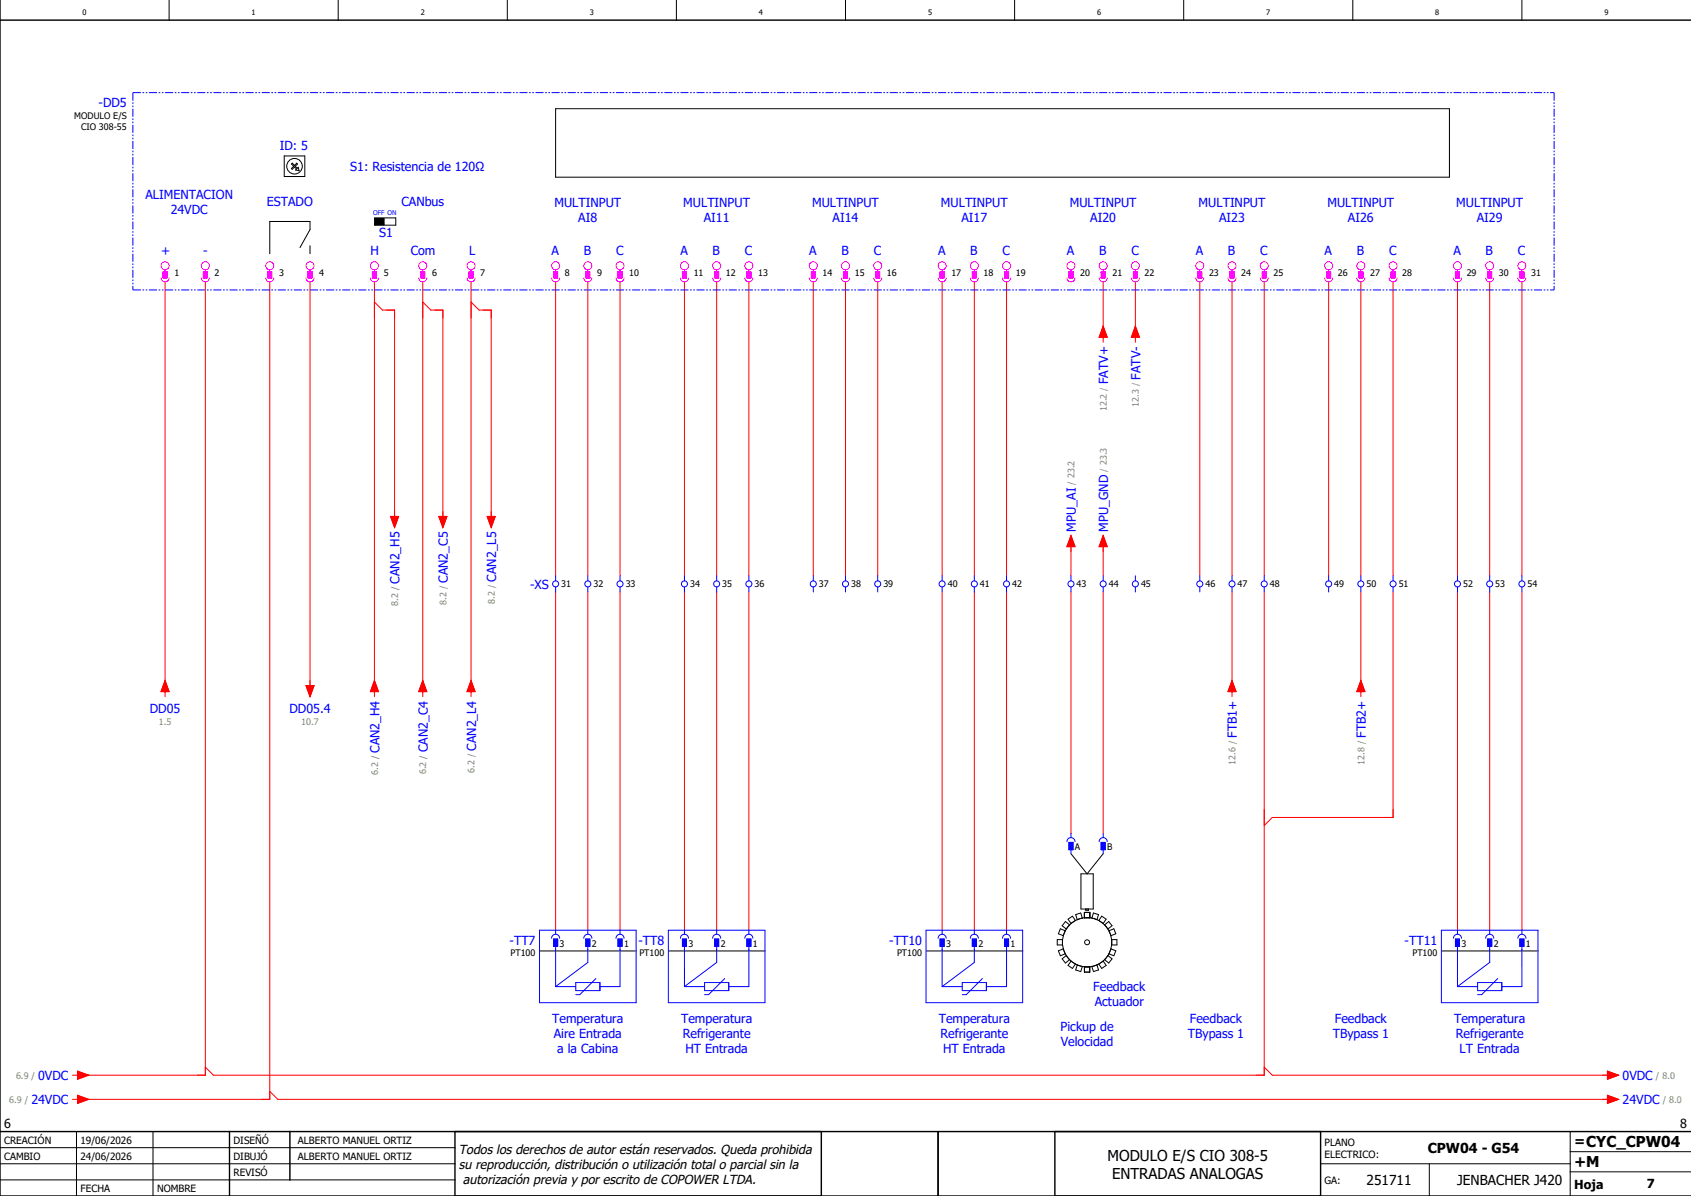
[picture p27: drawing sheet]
<svg xmlns="http://www.w3.org/2000/svg" width="420mm" height="297mm" viewBox="0 0 420 297" stroke-linecap="round" stroke-linejoin="round" font-family="sans-serif">
<defs><g id="words">
<g font-size="3.7">
<text x="275.1" y="288.2">MODULO E/S CIO 308-5</text>
<text x="276.2" y="292.7">ENTRADAS ANALOGAS</text>
<text x="391" y="289.8">+M</text>
</g>
<g font-size="3.4">
<text x="354.6" y="286.4">CPW04 - G54</text>
<text x="391" y="284.6">=CYC_CPW04</text>
<text x="339.4" y="294.4">251711</text>
<text x="361.9" y="294.4">JENBACHER J420</text>
</g>
<g font-size="3.2">
<text x="114" y="286.5">Todos los derechos de autor están reservados. Queda prohibida</text>
<text x="114" y="290.2">su reproducción, distribución o utilización total o parcial sin la</text>
<text x="115" y="294">autorización previa y por escrito de COPOWER LTDA.</text>
</g>
<g font-size="3.1" fill="#00f">
<text x="24.5" y="26.6">-DD5</text>
<text x="69.5" y="37.2">ID: 5</text>
<text x="87" y="42.4">S1: Resistencia de 120Ω</text>
<text x="36.1" y="49.4">ALIMENTACION</text>
<text x="42.4" y="53.1">24VDC</text>
<text x="66.3" y="51.2">ESTADO</text>
<text x="99.7" y="51.2">CANbus</text>
<text x="137.7" y="51.4">MULTINPUT</text>
<text x="169.7" y="51.4">MULTINPUT</text>
<text x="201.7" y="51.4">MULTINPUT</text>
<text x="233.7" y="51.4">MULTINPUT</text>
<text x="265.7" y="51.4">MULTINPUT</text>
<text x="297.7" y="51.4">MULTINPUT</text>
<text x="329.7" y="51.4">MULTINPUT</text>
<text x="361.7" y="51.4">MULTINPUT</text>
<text x="94.1" y="58.9">S1</text>
<text x="143.6" y="55.1">AI8</text>
<text x="174.8" y="55.1">AI11</text>
<text x="206.8" y="55.1">AI14</text>
<text x="238.8" y="55.1">AI17</text>
<text x="270.8" y="55.1">AI20</text>
<text x="302.8" y="55.1">AI23</text>
<text x="334.8" y="55.1">AI26</text>
<text x="366.8" y="55.1">AI29</text>
<text x="40" y="63.2">+</text>
<text x="50.5" y="63.2">-</text>
<text x="92" y="63.2">H</text>
<text x="102" y="63.2">Com</text>
<text x="116.5" y="63.2">L</text>
<text x="137" y="63.2">A</text>
<text x="145" y="63.2">B</text>
<text x="153" y="63.2">C</text>
<text x="169" y="63.2">A</text>
<text x="177" y="63.2">B</text>
<text x="185" y="63.2">C</text>
<text x="201" y="63.2">A</text>
<text x="209" y="63.2">B</text>
<text x="217" y="63.2">C</text>
<text x="233" y="63.2">A</text>
<text x="241" y="63.2">B</text>
<text x="249" y="63.2">C</text>
<text x="265" y="63.2">A</text>
<text x="273" y="63.2">B</text>
<text x="281" y="63.2">C</text>
<text x="297" y="63.2">A</text>
<text x="305" y="63.2">B</text>
<text x="313" y="63.2">C</text>
<text x="329" y="63.2">A</text>
<text x="337" y="63.2">B</text>
<text x="345" y="63.2">C</text>
<text x="361" y="63.2">A</text>
<text x="369" y="63.2">B</text>
<text x="377" y="63.2">C</text>
<text x="275.2" y="95.4" transform="rotate(-90 275.2 95.4)">FATV+</text>
<text x="283.2" y="94.3" transform="rotate(-90 283.2 94.3)">FATV-</text>
<text x="267.2" y="132" transform="rotate(-90 267.2 132)">MPU_AI</text>
<text x="275.2" y="132" transform="rotate(-90 275.2 132)">MPU_GND</text>
<text x="99.2" y="145" transform="rotate(-90 99.2 145)">CAN2_H5</text>
<text x="111.2" y="144.8" transform="rotate(-90 111.2 144.8)">CAN2_C5</text>
<text x="123.2" y="144.4" transform="rotate(-90 123.2 144.4)">CAN2_L5</text>
<text x="131.6" y="146.2">-XS</text>
<text x="37.2" y="177.1">DD05</text>
<text x="71.9" y="177.1">DD05.4</text>
<text x="307.2" y="183.2" transform="rotate(-90 307.2 183.2)">FTB1+</text>
<text x="339.2" y="183.2" transform="rotate(-90 339.2 183.2)">FTB2+</text>
<text x="94.2" y="187" transform="rotate(-90 94.2 187)">CAN2_H4</text>
<text x="106.2" y="186.8" transform="rotate(-90 106.2 186.8)">CAN2_C4</text>
<text x="118.2" y="186.4" transform="rotate(-90 118.2 186.4)">CAN2_L4</text>
<text x="126.6" y="234.6">-TT7</text>
<text x="158.6" y="234.6">-TT8</text>
<text x="220.9" y="234.6">-TT10</text>
<text x="348.9" y="234.6">-TT11</text>
<text x="271.5" y="246.1">Feedback</text>
<text x="271.9" y="249.9">Actuador</text>
<text x="137.2" y="254.1">Temperatura</text>
<text x="137.5" y="257.9">Aire Entrada</text>
<text x="169.2" y="254.1">Temperatura</text>
<text x="169.6" y="257.9">Refrigerante</text>
<text x="233.2" y="254.1">Temperatura</text>
<text x="233.6" y="257.9">Refrigerante</text>
<text x="263.4" y="256.1">Pickup de</text>
<text x="295" y="257.9">TBypass 1</text>
<text x="295.5" y="254.1">Feedback</text>
<text x="331" y="257.9">TBypass 1</text>
<text x="331.5" y="254.1">Feedback</text>
<text x="361.2" y="254.1">Temperatura</text>
<text x="361.6" y="257.9">Refrigerante</text>
<text x="138.4" y="261.6">a la Cabina</text>
<text x="170.3" y="261.6">HT Entrada</text>
<text x="234.3" y="261.6">HT Entrada</text>
<text x="263.5" y="259.9">Velocidad</text>
<text x="362.5" y="261.6">LT Entrada</text>
<text x="9.5" y="268.2">0VDC</text>
<text x="403" y="268.2">0VDC</text>
<text x="7.8" y="274.2">24VDC</text>
<text x="403" y="274.2">24VDC</text>
</g>
<g font-size="3.1">
<text x="1" y="280">6</text>
<text x="417.3" y="280">8</text>
<text x="391" y="295.2">Hoja</text>
<text x="409" y="295">7</text>
</g>
<g font-size="2.5">
<text x="1" y="284">CREACIÓN</text>
<text x="20" y="284">19/06/2026</text>
<text x="58" y="284">DISEÑÓ</text>
<text x="74" y="284">ALBERTO MANUEL ORTIZ</text>
<text x="329" y="284.5">PLANO</text>
<text x="329" y="287.5">ELECTRICO:</text>
<text x="1" y="288">CAMBIO</text>
<text x="20" y="288">24/06/2026</text>
<text x="58" y="292">REVISÓ</text>
<text x="58" y="288">DIBUJÓ</text>
<text x="74" y="288">ALBERTO MANUEL ORTIZ</text>
<text x="329" y="294">GA:</text>
<text x="20" y="296">FECHA</text>
<text x="39" y="296">NOMBRE</text>
</g>
<g font-size="2.2">
<text x="18.5" y="29.5">MODULO E/S</text>
<text x="20.1" y="32.2">CIO 308-55</text>
<text x="43.3" y="68.5">1</text>
<text x="53.3" y="68.5">2</text>
<text x="69.3" y="68.5">3</text>
<text x="79.3" y="68.5">4</text>
<text x="95.3" y="68.5">5</text>
<text x="107.3" y="68.5">6</text>
<text x="119.3" y="68.5">7</text>
<text x="140.3" y="68.5">8</text>
<text x="148.3" y="68.5">9</text>
<text x="156.3" y="68.5">10</text>
<text x="172.3" y="68.5">11</text>
<text x="180.3" y="68.5">12</text>
<text x="188.3" y="68.5">13</text>
<text x="204.3" y="68.5">14</text>
<text x="212.3" y="68.5">15</text>
<text x="220.3" y="68.5">16</text>
<text x="236.3" y="68.5">17</text>
<text x="244.3" y="68.5">18</text>
<text x="252.3" y="68.5">19</text>
<text x="268.3" y="68.5">20</text>
<text x="276.3" y="68.5">21</text>
<text x="284.3" y="68.5">22</text>
<text x="300.3" y="68.5">23</text>
<text x="308.3" y="68.5">24</text>
<text x="316.3" y="68.5">25</text>
<text x="332.3" y="68.5">26</text>
<text x="340.3" y="68.5">27</text>
<text x="348.3" y="68.5">28</text>
<text x="364.3" y="68.5">29</text>
<text x="372.3" y="68.5">30</text>
<text x="380.3" y="68.5">31</text>
<text x="139.4" y="145.9">31</text>
<text x="147.4" y="145.9">32</text>
<text x="155.4" y="145.9">33</text>
<text x="171.4" y="145.9">34</text>
<text x="179.4" y="145.9">35</text>
<text x="187.4" y="145.9">36</text>
<text x="203.4" y="145.9">37</text>
<text x="211.4" y="145.9">38</text>
<text x="219.4" y="145.9">39</text>
<text x="235.4" y="145.9">40</text>
<text x="243.4" y="145.9">41</text>
<text x="251.4" y="145.9">42</text>
<text x="267.4" y="145.9">43</text>
<text x="275.4" y="145.9">44</text>
<text x="283.4" y="145.9">45</text>
<text x="299.4" y="145.9">46</text>
<text x="307.4" y="145.9">47</text>
<text x="315.4" y="145.9">48</text>
<text x="331.4" y="145.9">49</text>
<text x="339.4" y="145.9">50</text>
<text x="347.4" y="145.9">51</text>
<text x="363.4" y="145.9">52</text>
<text x="371.4" y="145.9">53</text>
<text x="379.4" y="145.9">54</text>
<text x="267" y="211.1">A</text>
<text x="275" y="211.1">B</text>
<text x="126.8" y="237.5">PT100</text>
<text x="139" y="235.1">3</text>
<text x="147" y="235.1">2</text>
<text x="155" y="235.1">1</text>
<text x="158.8" y="237.5">PT100</text>
<text x="171" y="235.1">3</text>
<text x="179" y="235.1">2</text>
<text x="187" y="235.1">1</text>
<text x="222.8" y="237.5">PT100</text>
<text x="235" y="235.1">3</text>
<text x="243" y="235.1">2</text>
<text x="251" y="235.1">1</text>
<text x="350.8" y="237.5">PT100</text>
<text x="363" y="235.1">3</text>
<text x="371" y="235.1">2</text>
<text x="379" y="235.1">1</text>
</g>
<g font-size="2.2" fill="#7ca552">
<text x="282.9" y="101" transform="rotate(-90 282.9 101)">12.3 /</text>
<text x="274.9" y="102.1" transform="rotate(-90 274.9 102.1)">12.2 /</text>
<text x="274.9" y="117.2" transform="rotate(-90 274.9 117.2)">/ 23.3</text>
<text x="266.9" y="120.4" transform="rotate(-90 266.9 120.4)">/ 23.2</text>
<text x="122.9" y="149.9" transform="rotate(-90 122.9 149.9)">8.2 /</text>
<text x="98.9" y="150.5" transform="rotate(-90 98.9 150.5)">8.2 /</text>
<text x="110.9" y="150.2" transform="rotate(-90 110.9 150.2)">8.2 /</text>
<text x="39.4" y="180">1.5</text>
<text x="74.8" y="180">10.7</text>
<text x="117.9" y="191.9" transform="rotate(-90 117.9 191.9)">6.2 /</text>
<text x="306.9" y="189.9" transform="rotate(-90 306.9 189.9)">12.6 /</text>
<text x="338.9" y="189.9" transform="rotate(-90 338.9 189.9)">12.8 /</text>
<text x="93.9" y="192.5" transform="rotate(-90 93.9 192.5)">6.2 /</text>
<text x="105.9" y="192.2" transform="rotate(-90 105.9 192.2)">6.2 /</text>
<text x="4" y="267.9">6.9 /</text>
<text x="411.3" y="267.9">/ 8.0</text>
<text x="2.3" y="273.9">6.9 /</text>
<text x="413" y="273.9">/ 8.0</text>
</g>
<g font-size="1.9">
<text x="20.5" y="3.6">0</text>
<text x="62.5" y="3.6">1</text>
<text x="104.5" y="3.6">2</text>
<text x="146.5" y="3.6">3</text>
<text x="188.5" y="3.6">4</text>
<text x="230.5" y="3.6">5</text>
<text x="272.5" y="3.6">6</text>
<text x="314.5" y="3.6">7</text>
<text x="356.5" y="3.6">8</text>
<text x="398.5" y="3.6">9</text>
</g>
<text font-size="1.6" fill="#00f" x="92.7" y="53.5">OFF ON</text>
</g></defs>
<g fill="none" stroke="#000" stroke-width=".25">
<path d="M42 0v5M84 0v5M126 0v5M168 0v5M210 0v5M252 0v5M294 0v5M336 0v5M378 0v5M70.6 38.7h5.1v5.1h-5.1zM138 27h222v17h-222zM72.6 40.5l.6 .6 .5-.6 .2 .2-.6 .6 .5 .5 .3-.3 .2 .9-.9-.2 .2-.2-.4-.5-.6 .5-.2-.2 .5-.5-.5-.6z"/>
<path d="M93 54.1h5.3v1.8h-5.3zM74.5 61.5l2.5-4.5v-2h-10v8M77 61v2M266 212l4 5 4-5M268.5 217h3v8.7h-3zM134.1 236.1h24M166.1 236.1h24M230.1 236.1h24M262.6 233.3h1.3v1.4h-1.3zM263.4 230.6l1.2 .5-.5 1.3-1.2-.5zM264.1 232.4h.1M264.1 235.6l-1.2 .5 .5 1.2 1.2-.4"/>
<path d="M264.1 235.6l.5 1.3M264.1 235.6h.1M264.6 236.9h.1M264.8 237.3l-1 .8 .8 1 1-.8M264.8 237.3l.8 1M264.8 237.3h.1M265.6 229.7h.1M265.6 229.7l-1-.8-.8 1 1 .8M265.6 229.7l-.8 1M265.7 238.3h-.1M266 229.3h.1M266 238.7l-.7 1 1.1 .8 .7-1.1"/>
<path d="M266 238.7l1.1 .7M266 238.6v.1M267.1 228.6h.1M267.1 228.6l-1.1 .7M267.1 228.6l-.7-1.1-1.1 .8 .7 1M267.1 239.4h.1M267.6 228.4h.1M267.6 239.6l-.4 1.3 1.2 .4 .4-1.3M267.6 239.6l1.2 .4M267.6 239.6h.1M268.8 228h.1M268.8 228l-1.2 .4"/>
<path d="M268.8 228l-.4-1.3-1.2 .4 .4 1.3M269.3 226.6h1.4v1.3h-1.4zM269.6 225.7v.4h.8v-.4M271.2 228l.4-1.3 1.2 .4-.3 1.3M271.2 228l1.3 .4M272.4 239.6h.1M272.5 228.4h-.1M272.5 239.6l.3 1.3-1.2 .4-.4-1.3M272.5 239.6l-1.3 .4M272.9 239.4h.1M272.9 228.6h.1M272.9 228.6l.7-1.1 1.1 .8-.7 1"/>
<path d="M272.9 228.6l1.1 .7M274 238.6v.1M274 229.3h.1M274 238.7l.7 1-1.1 .8-.7-1.1M274 238.7l-1.1 .7M274.3 238.3h.1M274.4 229.7l1-.8 .8 1-1 .8zM275.2 237.3h.1M275.2 237.3l1 .8-.8 1-1-.8M275.2 230.7h.1M275.2 237.3l-.8 1M275.4 231.1h.1"/>
<path d="M275.4 231.1l1.2-.5 .5 1.3-1.2 .5M275.4 231.1l.5 1.3M275.9 235.6l1.2 .5-.5 1.2-1.2-.4 .5-1.3M275.9 232.4h.1M276.1 233.3h1.3v1.4h-1.3M276.1 233.3v1.4M358.1 236.1h24M268.8 240h.1M269.3 240.1v1.3h1.4v-1.3M269.3 240.1h1.4M271.2 240h.1M0 285h113"/>
<path d="M0 293h113M0 289h113M19 281v16M38 281v16M328 289h62M355 289v8M390 291h30M390 281v16M390 286h30"/>
<circle cx="73.2" cy="41.3" r="1.93"/>
<circle cx="270" cy="234" r="6.1"/>
<circle cx="270" cy="234" r=".61"/>
</g>
<path d="M0 5h420M0 0v297h420M0 281h420M57 281v16M72 281v12M113 281v16M204 281v16M233 281v16M262 281v16M328 281v16" fill="none" stroke="#000" stroke-width=".35"/>
<g fill="none" stroke="#f00" stroke-width=".25">
<path d="M41 70v103M51 70v197h-31M67 70v203h-47M77 70v101M93 70v103M93 75l2 2h3v52M105 75l2 2h3v52M105 70v103M117 75l2 2h3v52M117 70v103M138 70v73M146 70v73"/>
<path d="M154 70v73M170 70v73M178 70v73M186 70v73M202 70v73M210 70v73M218 70v73M234 70v73M242 70v73M250 70v73M274 70v15M282 70v15"/>
<path d="M298 70v73M306 70v73M314 70v73M330 70v73M338 70v73M346 70v73M362 70v73M370 70v73M378 70v73M274 81l1 2.8h-2zM282 81l1 2.8h-2zM97 128.3h2l-1 2.7z"/>
<path d="M109 128.3h2l-1 2.7zM121 128.3h2l-1 2.7zM266 135.7v7.3M266 133l1 2.7h-2zM274 135.7v7.3M274 133l1 2.7h-2zM138 147v84M146 147v84M154 147v84M170 147v84M178 147v84M186 147v84"/>
<path d="M234 147v84M242 147v84M250 147v84M266 147v60M274 147v60M306 147v26M314 147v120h-261l-2-2M338 147v26M346 147v56h-30l-2 2M362 147v84M370 147v84M378 147v84"/>
<path d="M41 169l1 2.8h-2zM76 170.3h2l-1 2.7zM93 169l1 2.8h-2zM105 169l1 2.8h-2zM117 169l1 2.8h-2zM306 169l1 2.8h-2zM338 169l1 2.8h-2zM18 267h1.2M18 273h1.2M19.2 272l2.8 1-2.8 1zM19.2 266l2.8 1-2.8 1zM67 271l2 2h331"/>
<path d="M314 265l2 2h84M399.2 266l2.8 1-2.8 1zM399.2 272l2.8 1-2.8 1z"/>
</g>
<path d="M93.3 54.4h2v1.3h-2z" fill="#000" stroke="#000" stroke-width=".25"/>
<path d="M93.3 54.4h2v1.3h-2z" fill="none" stroke="#000" stroke-width=".5"/>
<g fill="none" stroke="#00f" stroke-width=".25">
<path d="M138 143v1.3M138 145.8v1.2M146 143v1.3M146 145.8v1.2M154 143v1.3M154 145.8v1.2M170 143v1.3M170 145.8v1.2M178 143v1.3M178 145.8v1.2M186 143v1.3M186 145.8v1.2"/>
<path d="M202 143v1.3M202 145.8v1.2M210 143v1.3M210 145.8v1.2M218 143v1.3M218 145.8v1.2M234 143v1.3M234 145.8v1.2M242 143v1.3M242 145.8v1.2M250 143v1.3M250 145.8v1.2"/>
<path d="M266 143v1.3M266 145.8v1.2M274 143v1.3M274 145.8v1.2M282 143v1.3M282 145.8v1.2M298 143v1.3M298 145.8v1.2M306 143v1.3M306 145.8v1.2M314 143v1.3M314 145.8v1.2"/>
<path d="M330 143v1.3M330 145.8v1.2M338 143v1.3M338 145.8v1.2M346 143v1.3M346 145.8v1.2M362 143v1.3M362 145.8v1.2M370 143v1.3M370 145.8v1.2M378 143v1.3M378 145.8v1.2"/>
<path d="M265 209a1 1 0 0 1 1-1 1 1 0 0 1 1 1M265.5 209.2h1v1.8h-1zM266 207v1M266 211v1M273 209a1 1 0 0 1 1-1 1 1 0 0 1 1 1M273.5 209.2h1v1.8h-1zM274 207v1M274 211v1M134 231h24v18h-24zM137 233a1 1 0 0 1 1-1 1 1 0 0 1 1 1M137.5 233.2h1v1.8h-1zM138 231v1"/>
<path d="M138 235v10M145 233a1 1 0 0 1 1-1 1 1 0 0 1 1 1M145.5 233.2h1v1.8h-1zM146 231v1M146 235v4l-8 6M153 233a1 1 0 0 1 1-1 1 1 0 0 1 1 1M153.5 233.2h1v1.8h-1zM154 231v1M154 235v10h-5M166 231h24v18h-24zM169 233a1 1 0 0 1 1-1 1 1 0 0 1 1 1M169.5 233.2h1v1.8h-1z"/>
<path d="M170 231v1M170 235v10M177 233a1 1 0 0 1 1-1 1 1 0 0 1 1 1M177.5 233.2h1v1.8h-1zM178 231v1M178 235v4l-8 6M185 233a1 1 0 0 1 1-1 1 1 0 0 1 1 1M185.5 233.2h1v1.8h-1zM186 235v10h-5M186 231v1M230 231h24v18h-24zM233 233a1 1 0 0 1 1-1 1 1 0 0 1 1 1"/>
<path d="M233.5 233.2h1v1.8h-1zM234 231v1M234 235v10M241 233a1 1 0 0 1 1-1 1 1 0 0 1 1 1M241.5 233.2h1v1.8h-1zM242 231v1M242 235v4l-8 6M249 233a1 1 0 0 1 1-1 1 1 0 0 1 1 1M249.5 233.2h1v1.8h-1zM250 235v10h-5M250 231v1M358 231h24v18h-24z"/>
<path d="M361 233a1 1 0 0 1 1-1 1 1 0 0 1 1 1M361.5 233.2h1v1.8h-1zM362 231v1M362 235v10M369 233a1 1 0 0 1 1-1 1 1 0 0 1 1 1M369.5 233.2h1v1.8h-1zM370 231v1M370 235v4l-8 6M377 233a1 1 0 0 1 1-1 1 1 0 0 1 1 1M377.5 233.2h1v1.8h-1zM378 235v10h-5M378 231v1"/>
<path d="M138 245h5M143 244h6v2h-6zM148 243l-4 4h-1M170 245h5M175 244h6v2h-6zM180 243l-4 4h-1M234 245h5M239 244h6v2h-6zM244 243l-4 4h-1M362 245h5M367 244h6v2h-6zM372 243l-4 4h-1"/>
<circle cx="138" cy="145" r=".75"/>
<circle cx="146" cy="145" r=".75"/>
<circle cx="154" cy="145" r=".75"/>
<circle cx="170" cy="145" r=".75"/>
<circle cx="178" cy="145" r=".75"/>
<circle cx="186" cy="145" r=".75"/>
<circle cx="202" cy="145" r=".75"/>
<circle cx="210" cy="145" r=".75"/>
<circle cx="218" cy="145" r=".75"/>
<circle cx="234" cy="145" r=".75"/>
<circle cx="242" cy="145" r=".75"/>
<circle cx="250" cy="145" r=".75"/>
<circle cx="266" cy="145" r=".75"/>
<circle cx="274" cy="145" r=".75"/>
<circle cx="282" cy="145" r=".75"/>
<circle cx="298" cy="145" r=".75"/>
<circle cx="306" cy="145" r=".75"/>
<circle cx="314" cy="145" r=".75"/>
<circle cx="330" cy="145" r=".75"/>
<circle cx="338" cy="145" r=".75"/>
<circle cx="346" cy="145" r=".75"/>
<circle cx="362" cy="145" r=".75"/>
<circle cx="370" cy="145" r=".75"/>
<circle cx="378" cy="145" r=".75"/>
</g>
<g fill="none" stroke="#f0f" stroke-width=".25">
<path d="M40 69a1 1 0 0 0 1 1 1 1 0 0 0 1-1M40.5 67.5h1v1.5h-1zM41 67v.5M50 69a1 1 0 0 0 1 1 1 1 0 0 0 1-1M50.5 67.5h1v1.5h-1zM51 67v.5M66 69a1 1 0 0 0 1 1 1 1 0 0 0 1-1M66.5 67.5h1v1.5h-1zM67 67v.5M76 69a1 1 0 0 0 1 1 1 1 0 0 0 1-1M76.5 67.5h1v1.5h-1zM77 67v.5"/>
<path d="M92 69a1 1 0 0 0 1 1 1 1 0 0 0 1-1M92.5 67.5h1v1.5h-1zM93 67v.5M104 69a1 1 0 0 0 1 1 1 1 0 0 0 1-1M104.5 67.5h1v1.5h-1zM105 67v.5M116 69a1 1 0 0 0 1 1 1 1 0 0 0 1-1M116.5 67.5h1v1.5h-1zM117 67v.5M137 69a1 1 0 0 0 1 1 1 1 0 0 0 1-1M137.5 67.5h1v1.5h-1zM138 67v.5"/>
<path d="M145 69a1 1 0 0 0 1 1 1 1 0 0 0 1-1M145.5 67.5h1v1.5h-1zM146 67v.5M153 69a1 1 0 0 0 1 1 1 1 0 0 0 1-1M153.5 67.5h1v1.5h-1zM154 67v.5M169 69a1 1 0 0 0 1 1 1 1 0 0 0 1-1M169.5 67.5h1v1.5h-1zM170 67v.5M177 69a1 1 0 0 0 1 1 1 1 0 0 0 1-1M177.5 67.5h1v1.5h-1zM178 67v.5"/>
<path d="M185 69a1 1 0 0 0 1 1 1 1 0 0 0 1-1M185.5 67.5h1v1.5h-1zM186 67v.5M201 69a1 1 0 0 0 1 1 1 1 0 0 0 1-1M201.5 67.5h1v1.5h-1zM202 67v.5M209 69a1 1 0 0 0 1 1 1 1 0 0 0 1-1M209.5 67.5h1v1.5h-1zM210 67v.5M217 69a1 1 0 0 0 1 1 1 1 0 0 0 1-1M217.5 67.5h1v1.5h-1zM218 67v.5"/>
<path d="M233 69a1 1 0 0 0 1 1 1 1 0 0 0 1-1M233.5 67.5h1v1.5h-1zM234 67v.5M241 69a1 1 0 0 0 1 1 1 1 0 0 0 1-1M241.5 67.5h1v1.5h-1zM242 67v.5M249 69a1 1 0 0 0 1 1 1 1 0 0 0 1-1M249.5 67.5h1v1.5h-1zM250 67v.5M265 69a1 1 0 0 0 1 1 1 1 0 0 0 1-1M265.5 67.5h1v1.5h-1zM266 67v.5"/>
<path d="M273 69a1 1 0 0 0 1 1 1 1 0 0 0 1-1M273.5 67.5h1v1.5h-1zM274 67v.5M281 69a1 1 0 0 0 1 1 1 1 0 0 0 1-1M281.5 67.5h1v1.5h-1zM282 67v.5M297 69a1 1 0 0 0 1 1 1 1 0 0 0 1-1M297.5 67.5h1v1.5h-1zM298 67v.5M305 69a1 1 0 0 0 1 1 1 1 0 0 0 1-1M305.5 67.5h1v1.5h-1zM306 67v.5"/>
<path d="M313 69a1 1 0 0 0 1 1 1 1 0 0 0 1-1M313.5 67.5h1v1.5h-1zM314 67v.5M329 69a1 1 0 0 0 1 1 1 1 0 0 0 1-1M329.5 67.5h1v1.5h-1zM330 67v.5M337 69a1 1 0 0 0 1 1 1 1 0 0 0 1-1M337.5 67.5h1v1.5h-1zM338 67v.5M345 69a1 1 0 0 0 1 1 1 1 0 0 0 1-1M345.5 67.5h1v1.5h-1zM346 67v.5"/>
<path d="M361 69a1 1 0 0 0 1 1 1 1 0 0 0 1-1M361.5 67.5h1v1.5h-1zM362 67v.5M369 69a1 1 0 0 0 1 1 1 1 0 0 0 1-1M369.5 67.5h1v1.5h-1zM370 67v.5M377 69a1 1 0 0 0 1 1 1 1 0 0 0 1-1M377.5 67.5h1v1.5h-1zM378 67v.5"/>
<circle cx="41" cy="66" r="1"/>
<circle cx="51" cy="66" r="1"/>
<circle cx="67" cy="66" r="1"/>
<circle cx="77" cy="66" r="1"/>
<circle cx="93" cy="66" r="1"/>
<circle cx="105" cy="66" r="1"/>
<circle cx="117" cy="66" r="1"/>
<circle cx="138" cy="66" r="1"/>
<circle cx="146" cy="66" r="1"/>
<circle cx="154" cy="66" r="1"/>
<circle cx="170" cy="66" r="1"/>
<circle cx="178" cy="66" r="1"/>
<circle cx="186" cy="66" r="1"/>
<circle cx="202" cy="66" r="1"/>
<circle cx="210" cy="66" r="1"/>
<circle cx="218" cy="66" r="1"/>
<circle cx="234" cy="66" r="1"/>
<circle cx="242" cy="66" r="1"/>
<circle cx="250" cy="66" r="1"/>
<circle cx="266" cy="66" r="1"/>
<circle cx="274" cy="66" r="1"/>
<circle cx="282" cy="66" r="1"/>
<circle cx="298" cy="66" r="1"/>
<circle cx="306" cy="66" r="1"/>
<circle cx="314" cy="66" r="1"/>
<circle cx="330" cy="66" r="1"/>
<circle cx="338" cy="66" r="1"/>
<circle cx="346" cy="66" r="1"/>
<circle cx="362" cy="66" r="1"/>
<circle cx="370" cy="66" r="1"/>
<circle cx="378" cy="66" r="1"/>
</g>
<g fill="#f0f" stroke="#f0f" stroke-width=".25">
<path d="M50.5 67.5h1v1.5h-1z"/>
<path d="M40.5 67.5h1v1.5h-1z"/>
<path d="M76.5 67.5h1v1.5h-1z"/>
<path d="M66.5 67.5h1v1.5h-1z"/>
<path d="M116.5 67.5h1v1.5h-1z"/>
<path d="M92.5 67.5h1v1.5h-1z"/>
<path d="M104.5 67.5h1v1.5h-1z"/>
<path d="M137.5 67.5h1v1.5h-1z"/>
<path d="M145.5 67.5h1v1.5h-1z"/>
<path d="M153.5 67.5h1v1.5h-1z"/>
<path d="M169.5 67.5h1v1.5h-1z"/>
<path d="M177.5 67.5h1v1.5h-1z"/>
<path d="M185.5 67.5h1v1.5h-1z"/>
<path d="M201.5 67.5h1v1.5h-1z"/>
<path d="M209.5 67.5h1v1.5h-1z"/>
<path d="M217.5 67.5h1v1.5h-1z"/>
<path d="M233.5 67.5h1v1.5h-1z"/>
<path d="M241.5 67.5h1v1.5h-1z"/>
<path d="M249.5 67.5h1v1.5h-1z"/>
<path d="M265.5 67.5h1v1.5h-1z"/>
<path d="M273.5 67.5h1v1.5h-1z"/>
<path d="M281.5 67.5h1v1.5h-1z"/>
<path d="M297.5 67.5h1v1.5h-1z"/>
<path d="M305.5 67.5h1v1.5h-1z"/>
<path d="M313.5 67.5h1v1.5h-1z"/>
<path d="M329.5 67.5h1v1.5h-1z"/>
<path d="M337.5 67.5h1v1.5h-1z"/>
<path d="M345.5 67.5h1v1.5h-1z"/>
<path d="M361.5 67.5h1v1.5h-1z"/>
<path d="M369.5 67.5h1v1.5h-1z"/>
<path d="M377.5 67.5h1v1.5h-1z"/>
</g>
<path d="M33 23h353M33 23v49M386 23v49M33 72h353" fill="none" stroke="#00f" stroke-width=".25" stroke-dasharray="2 .4 .4 .4 .4 .4" stroke-linecap="butt"/>
<g fill="#00f" stroke="#00f" stroke-width=".25">
<path d="M153.5 233.2h1v1.8h-1z"/>
<path d="M145.5 233.2h1v1.8h-1z"/>
<path d="M137.5 233.2h1v1.8h-1z"/>
<path d="M185.5 233.2h1v1.8h-1z"/>
<path d="M177.5 233.2h1v1.8h-1z"/>
<path d="M169.5 233.2h1v1.8h-1z"/>
<path d="M377.5 233.2h1v1.8h-1z"/>
<path d="M369.5 233.2h1v1.8h-1z"/>
<path d="M361.5 233.2h1v1.8h-1z"/>
<path d="M249.5 233.2h1v1.8h-1z"/>
<path d="M241.5 233.2h1v1.8h-1z"/>
<path d="M233.5 233.2h1v1.8h-1z"/>
<path d="M273.5 209.2h1v1.8h-1z"/>
<path d="M265.5 209.2h1v1.8h-1z"/>
</g>
<g fill="#f00" stroke="#f00" stroke-width=".25">
<path d="M41 169l1 2.8h-2z"/>
<path d="M76 170.3h2l-1 2.7z"/>
<path d="M97 128.3h2l-1 2.7z"/>
<path d="M109 128.3h2l-1 2.7z"/>
<path d="M121 128.3h2l-1 2.7z"/>
<path d="M93 169l1 2.8h-2z"/>
<path d="M105 169l1 2.8h-2z"/>
<path d="M117 169l1 2.8h-2z"/>
<path d="M19.2 272l2.8 1-2.8 1z"/>
<path d="M19.2 266l2.8 1-2.8 1z"/>
<path d="M399.2 266l2.8 1-2.8 1z"/>
<path d="M399.2 272l2.8 1-2.8 1z"/>
<path d="M282 81l1 2.8h-2z"/>
<path d="M274 81l1 2.8h-2z"/>
<path d="M274 133l1 2.7h-2z"/>
<path d="M266 133l1 2.7h-2z"/>
<path d="M306 169l1 2.8h-2z"/>
<path d="M338 169l1 2.8h-2z"/>
</g>
<use href="#words"/>
</svg>
